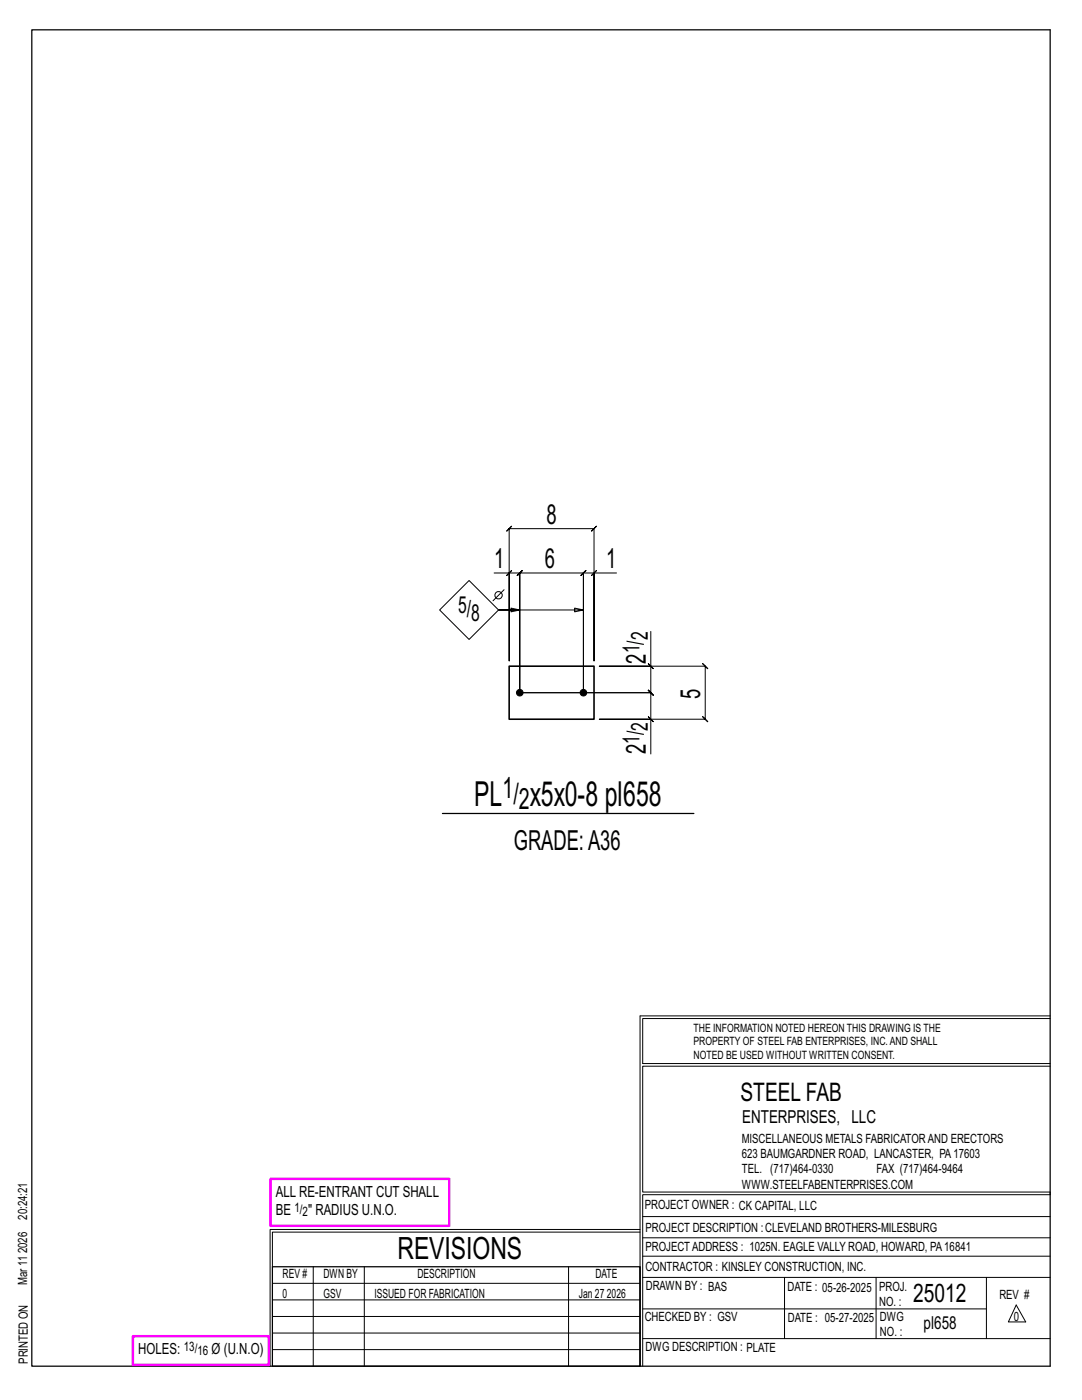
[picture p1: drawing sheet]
<svg xmlns="http://www.w3.org/2000/svg" width="216mm" height="279mm" viewBox="0 0 216 279" stroke-linecap="round" stroke-linejoin="round" font-family="sans-serif">
<defs><g id="words">
<g font-size="6.9">
<text x="94.6" y="160.9">PL</text>
<text x="105.7" y="160.9">x5x0-8 pl658</text>
</g>
<text font-size="6.1" x="79.3" y="251.3">REVISIONS</text>
<g font-size="5.9">
<text x="100.3" y="159.3">1/</text>
<text x="103.5" y="161.4">2</text>
</g>
<g font-size="5.5">
<text x="109" y="104.5">8</text>
<text x="98.6" y="113.4">1</text>
<text x="108.7" y="113.4">6</text>
<text x="121" y="113.4">1</text>
<text x="128.9" y="132.4" transform="rotate(-90 128.9 132.4)">2</text>
<text x="139.7" y="139.5" transform="rotate(-90 139.7 139.5)">5</text>
<text x="128.9" y="150.5" transform="rotate(-90 128.9 150.5)">2</text>
<text x="102.5" y="169.6">GRADE:A36</text>
</g>
<g font-size="5.1">
<text x="147.8" y="219.8">STEEL FAB</text>
<text x="182.2" y="259.9">25012</text>
</g>
<g font-size="4.7">
<text x="91.4" y="122.3">5/</text>
<text x="94" y="123.9">8</text>
<text x="127.6" y="130.4" transform="rotate(-90 127.6 130.4)">1/</text>
<text x="129.3" y="127.8" transform="rotate(-90 129.3 127.8)">2</text>
<text x="127.6" y="148.4" transform="rotate(-90 127.6 148.4)">1/</text>
<text x="129.3" y="145.8" transform="rotate(-90 129.3 145.8)">2</text>
</g>
<g font-size="3.6">
<text x="148.1" y="224.1">ENTERPRISES, LLC</text>
<text x="184.3" y="265.2">pl658</text>
</g>
<g font-size="3.1">
<text x="55" y="238.9">ALL RE-ENTRANT CUT SHALL</text>
<text x="55" y="242.5">BE</text>
<text x="61.5" y="242.5">&quot; RADIUS U.N.O.</text>
<text x="27.6" y="270.2">HOLES:</text>
<text x="42.2" y="270.2">Ø (U.N.O)</text>
</g>
<g font-size="2.6">
<text x="58.8" y="241.8">1/</text>
<text x="60.4" y="242.7">2</text>
<text x="36.7" y="269.6">13/</text>
<text x="39.4" y="270.5">16</text>
</g>
<g font-size="2.5">
<text x="148" y="231.2">623 BAUMGARDNER ROAD, LANCASTER, PA17603</text>
<text x="148" y="228.1">MISCELLANEOUS METALS FABRICATORAND ERECTORS</text>
<text x="148" y="237.2">WWW.STEELFABENTERPRISES.COM</text>
<text x="148" y="234.2">TEL. (717)464-0330</text>
<text x="174.9" y="234.2">FAX (717)464-9464</text>
<text x="5.4" y="243.4" transform="rotate(-90 5.4 243.4)">20:24:21</text>
<text x="128.7" y="241.3">PROJECT OWNER : CK CAPITAL, LLC</text>
<text x="128.8" y="246">PROJECT DESCRIPTION :CLEVELAND BROTHERS-MILESBURG</text>
<text x="5.4" y="250.1" transform="rotate(-90 5.4 250.1)">2026</text>
<text x="128.8" y="249.7">PROJECTADDRESS : 1025N. EAGLE VALLY ROAD, HOWARD, PA16841</text>
<text x="5.4" y="256.5" transform="rotate(-90 5.4 256.5)">Mar 11</text>
<text x="56.4" y="255">REV #</text>
<text x="64.5" y="255">DWN BY</text>
<text x="83.3" y="255">DESCRIPTION</text>
<text x="118.8" y="255">DATE</text>
<text x="128.8" y="253.7">CONTRACTOR : KINSLEY CONSTRUCTION, INC.</text>
<text x="128.9" y="257.5">DRAWN BY : BAS</text>
<text x="157.1" y="257.6">DATE : 05-26-2025</text>
<text x="175.4" y="257.7">PROJ.</text>
<text x="56.4" y="259">0</text>
<text x="64.5" y="259">GSV</text>
<text x="74.7" y="259">ISSUED FOR FABRICATION</text>
<text x="115.5" y="259">Jan 27</text>
<text x="121.1" y="259">2026</text>
<text x="128.6" y="263.7">CHECKED BY : GSV</text>
<text x="157.2" y="263.7">DATE : 05-27-2025</text>
<text x="175.4" y="260.7">NO. :</text>
<text x="175.6" y="263.7">DWG</text>
<text x="199.4" y="259.2">REV #</text>
<text x="202.3" y="263.7">0</text>
<text x="128.8" y="269.7">DWG DESCRIPTION : PLATE</text>
<text x="175.6" y="266.7">NO. :</text>
<text x="5.5" y="272.2" transform="rotate(-90 5.5 272.2)">PRINTED ON</text>
</g>
<g font-size="2.3">
<text x="138.4" y="208.6">PROPERTY OF STEEL FAB ENTERPRISES, INC.AND SHALL</text>
<text x="138.4" y="205.9">THE INFORMATION NOTED HEREON THIS DRAWING IS THE</text>
<text x="138.4" y="211.3">NOTED BE USED WITHOUT WRITTEN CONSENT.</text>
</g>
</g></defs>
<g fill="none" stroke="#000" stroke-width=".2">
<path d="M93.6 115.9l5.9 5.8-5.9 5.9-5.9-5.9zM98.6 114.4h3v17.5v-26.4l-.5 .5 1-1-.5 .5h16.9l-.5 .5 1-1-.5 .5v26.4v-17.5h4.5M100.6 117.7l-2.2 2.2M101.6 114.4l.5-.5-1 1zM101.6 114.4h2.1l-.5 .5 1-1-.5 .5v23.8v-23.8l-.5 .5 1-1-.5 .5h12.7l-.5 .5 1-1-.5 .5v23.8v-23.8l-.5 .5 1-1-.5 .5h2.1M118.5 114.4l.5-.5-1 1zM103.7 121.7l-1.7-.3v.7l1.7-.4h-4.2h16.9l-1.7 .4v-.7l1.7 .3M129.4 132.5l1 1zM129.9 126v7h-10.3h21.1l-.5-.5 1 1-.5-.5v10.5l-.5-.5 1 1-.5-.5h-21.1h10.3v7M129.9 133v5.2l-.5-.5 1 1-.5-.5h-26.2h26.2l-.5-.5 1 1-.5-.5v5.3M129.4 143l1 1zM127.7 202.7v70"/>
<path d="M127.7 202.7h81.8M209.5 203.3h-81.3v9h81.3M209.5 212.8h-81.3v25.1h81.3v.5h-81.3v34.3M54.4 259.4h73.3M54.4 256.1h73.3M62.5 252.8v19.9M72.7 252.8v19.9M113.4 252.8v19.9M127.7 245.4h-73.8v27.3M127.7 245.9h-73.3v6.9M128.2 242.8h81.3M128.2 254.9h81.3"/>
<path d="M128.2 250.7h81.3M128.2 247h81.3M156.5 254.9v12.2M174.8 254.9v12.2M196.8 254.9v12.2M54.4 269.3h73.3M54.4 266h73.3M54.4 262.7h73.3M128.2 261.2h68.6M128.2 267.1h81.3M202.8 260.4l1.9 3.4h-3.5z"/>
<circle cx="99.5" cy="118.8" r=".74"/>
</g>
<path d="M6.3 6h203.2v266.7h-203.2zM88.3 162.3h50.2M54.4 252.8h73.3v19.9h-73.3z" fill="none" stroke="#000" stroke-width=".25"/>
<path d="M54 235.3h35.6v9.3h-35.6zM26.5 266.7h27.1v5.7h-27.1z" fill="none" stroke="#f0f" stroke-width=".5"/>
<g fill="#000" stroke="#000" stroke-width=".2">
<circle cx="103.7" cy="138.2" r=".66"/>
<circle cx="116.4" cy="138.2" r=".66"/>
</g>
<path d="M101.6 133h16.9v10.5h-16.9z" fill="none" stroke="#000" stroke-width=".32"/>
<use href="#words"/>
</svg>
